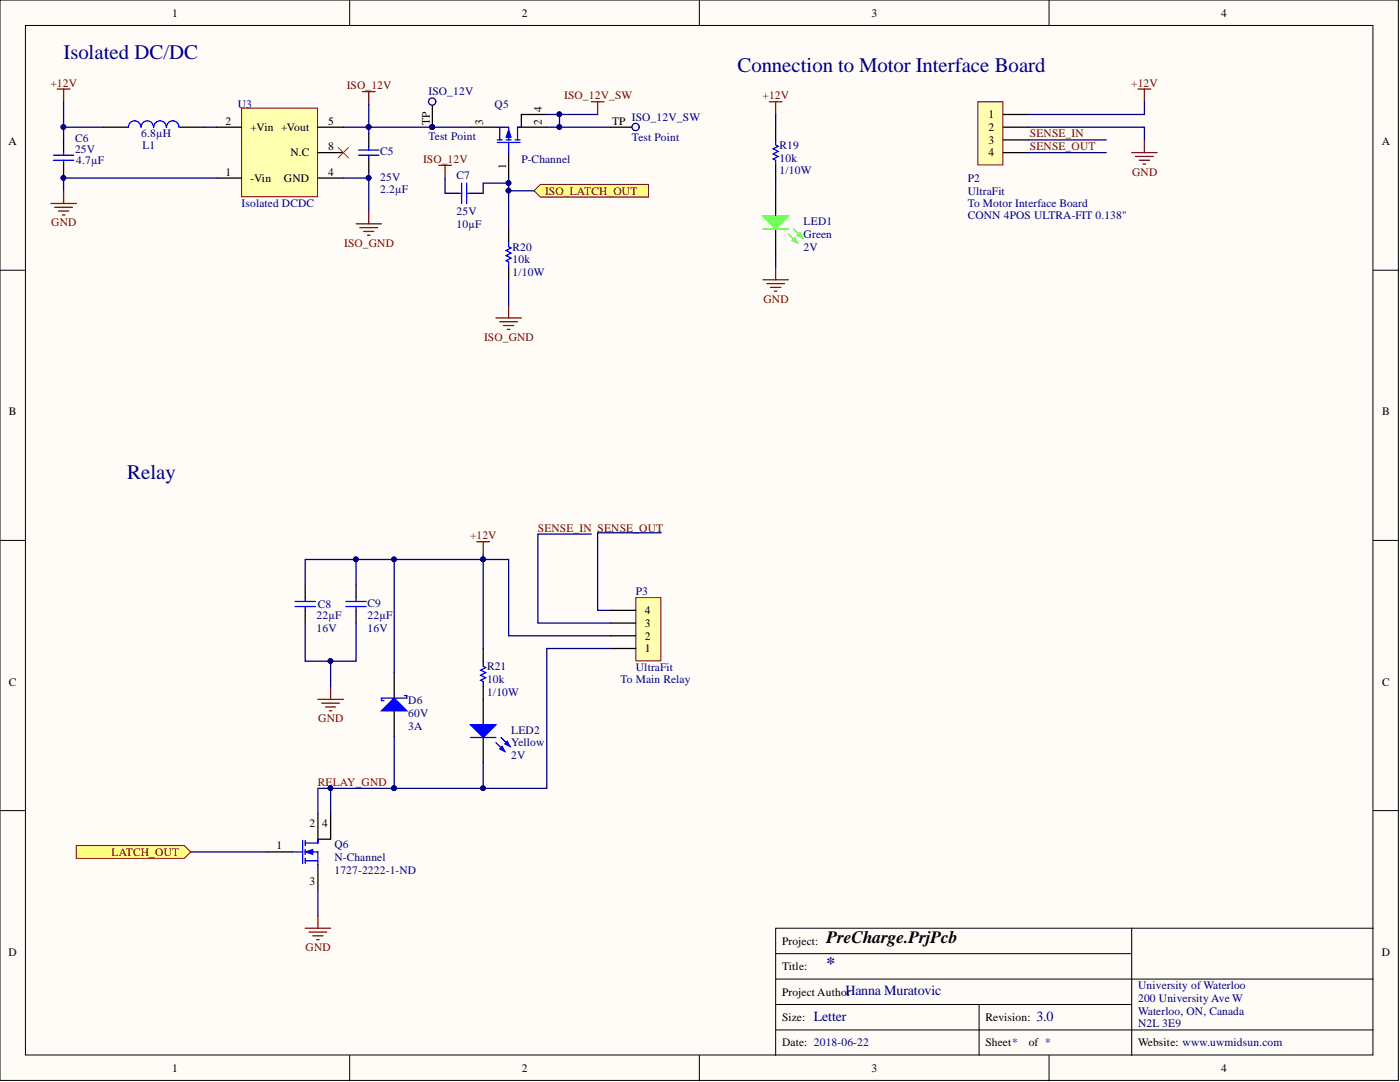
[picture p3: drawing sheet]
<svg xmlns="http://www.w3.org/2000/svg" width="279mm" height="216mm" viewBox="0 0 279 216" stroke-linecap="round" stroke-linejoin="round" font-family="sans-serif">
<defs><g id="words">
<g font-size="4.1" fill="#000080">
<text x="12.7" y="11.8">Isolated DC/DC</text>
<text x="147.2" y="14.3">Connection to Motor Interface Board</text>
<text x="25.4" y="95.5">Relay</text>
</g>
<text font-size="3.5" x="165" y="188.3">PreCharge.PrjPcb</text>
<text font-size="3.5" fill="#000080" x="165" y="193.3">*</text>
<g font-size="2.8" fill="#000080">
<text x="162.4" y="203.7">Letter</text>
<text x="168.8" y="198.6">Hanna Muratovic</text>
<text x="206.8" y="203.7">3.0</text>
</g>
<g font-size="2.3">
<text x="34.3" y="3.3">1</text>
<text x="104.1" y="3.3">2</text>
<text x="173.9" y="3.3">3</text>
<text x="243.7" y="3.3">4</text>
<text x="108.1" y="22.3" transform="rotate(-90 108.1 22.3)">4</text>
<text x="197.3" y="23.6">1</text>
<text x="1.7" y="29">A</text>
<text x="45" y="24.9">2</text>
<text x="50" y="26.1">+Vin +Vout</text>
<text x="65.5" y="24.9">5</text>
<text x="65.5" y="29.9">8</text>
<text x="85.8" y="25" transform="rotate(-90 85.8 25)">TP</text>
<text x="96.4" y="24.9" transform="rotate(-90 96.4 24.9)">3</text>
<text x="108.1" y="24.9" transform="rotate(-90 108.1 24.9)">2</text>
<text x="122.1" y="24.9">TP</text>
<text x="197.3" y="26.1">2</text>
<text x="197.3" y="28.7">3</text>
<text x="275.8" y="29">A</text>
<text x="45" y="35">1</text>
<text x="57.9" y="31.2">N.C</text>
<text x="65.5" y="35">4</text>
<text x="101" y="33.7" transform="rotate(-90 101 33.7)">1</text>
<text x="197.3" y="31.2">4</text>
<text x="50" y="36.3">-Vin</text>
<text x="56.7" y="36.3">GND</text>
<text x="1.8" y="82.9">B</text>
<text x="275.8" y="82.9">B</text>
<text x="128.7" y="125.1">3</text>
<text x="128.7" y="122.6">4</text>
<text x="128.7" y="130.2">1</text>
<text x="128.7" y="127.6">2</text>
<text x="1.8" y="136.8">C</text>
<text x="275.8" y="136.8">C</text>
<text x="61.8" y="164.9">2</text>
<text x="64.3" y="164.9">4</text>
<text x="55.2" y="169.5">1</text>
<text x="61.8" y="176.6">3</text>
<text x="1.7" y="190.7">D</text>
<text x="156.1" y="188.5">Project:</text>
<text x="275.8" y="190.7">D</text>
<text x="156.1" y="193.6">Title:</text>
<text x="156.1" y="203.7">Size:</text>
<text x="156.1" y="198.7">Project Author</text>
<text x="196.7" y="203.7">Revision:</text>
<text x="156.1" y="208.8">Date: 2018-06-22</text>
<text x="196.7" y="208.8">Sheet*</text>
<text x="205.3" y="208.8">of *</text>
<text x="227.1" y="208.8">Website: www.uwmidsun.com</text>
<text x="34.3" y="213.9">1</text>
<text x="104.1" y="213.9">2</text>
<text x="173.9" y="213.9">3</text>
<text x="243.7" y="213.9">4</text>
</g>
<g font-size="2.3" fill="#800000">
<text x="10.1" y="17.3">+12V</text>
<text x="69.2" y="17.8">ISO_12V</text>
<text x="225.8" y="17.3">+12V</text>
<text x="112.6" y="19.8">ISO_12V_SW</text>
<text x="152.2" y="19.8">+12V</text>
<text x="205.6" y="27.4">SENSE_IN</text>
<text x="205.6" y="29.9">SENSE_OUT</text>
<text x="84.4" y="32.5">ISO_12V</text>
<text x="225.9" y="35">GND</text>
<text x="108.8" y="38.8">ISO_LATCH_OUT</text>
<text x="10.2" y="45.2">GND</text>
<text x="68.7" y="49.2">ISO_GND</text>
<text x="152.3" y="60.4">GND</text>
<text x="96.6" y="68">ISO_GND</text>
<text x="93.8" y="107.6">+12V</text>
<text x="107.3" y="106.1">SENSE_IN SENSE_OUT</text>
<text x="63.5" y="144.1">GND</text>
<text x="63.4" y="156.8">RELAY_GND</text>
<text x="22.2" y="170.8">LATCH_OUT</text>
<text x="61" y="189.8">GND</text>
</g>
<g font-size="2.3" fill="#000080">
<text x="47.5" y="21.6">U3</text>
<text x="85.5" y="19">ISO_12V</text>
<text x="98.7" y="21.6">Q5</text>
<text x="15" y="28.4">C6</text>
<text x="28.2" y="27.4">6.8µH</text>
<text x="28.4" y="29.7">L1</text>
<text x="85.5" y="27.9">Test Point</text>
<text x="126.1" y="24.1">ISO_12V_SW</text>
<text x="126.1" y="28.2">Test Point</text>
<text x="155.6" y="29.7">R19</text>
<text x="15" y="30.5">25V</text>
<text x="15.2" y="32.7">4.7µF</text>
<text x="75.9" y="31">C5</text>
<text x="91.1" y="35.8">C7</text>
<text x="104" y="32.5">P-Channel</text>
<text x="155.6" y="32.2">10k</text>
<text x="155.6" y="34.8">1/10W</text>
<text x="48.2" y="41.4">Isolated DCDC</text>
<text x="75.9" y="36">25V</text>
<text x="75.9" y="38.6">2.2µF</text>
<text x="193.1" y="38.8">UltraFit</text>
<text x="193.1" y="36.3">P2</text>
<text x="193.1" y="41.4">To Motor Interface Board</text>
<text x="91.1" y="42.9">25V</text>
<text x="91.1" y="45.4">10µF</text>
<text x="160.4" y="47.5">Green</text>
<text x="160.4" y="44.9">LED1</text>
<text x="193.1" y="43.6">CONN 4POS ULTRA-FIT 0.138&quot;</text>
<text x="102.3" y="52.5">10k</text>
<text x="102.3" y="50">R20</text>
<text x="160.4" y="50">2V</text>
<text x="102.3" y="55.1">1/10W</text>
<text x="126.9" y="118.7">P3</text>
<text x="63.2" y="123.6">22µF</text>
<text x="63.4" y="121.3">C8</text>
<text x="73.3" y="123.6">22µF</text>
<text x="73.3" y="121">C9</text>
<text x="63.2" y="126.1">16V</text>
<text x="73.3" y="126.1">16V</text>
<text x="97.2" y="136.3">10k</text>
<text x="97.2" y="133.7">R21</text>
<text x="123.8" y="136.3">To Main Relay</text>
<text x="126.9" y="134">UltraFit</text>
<text x="81.5" y="143.1">60V</text>
<text x="81.5" y="140.6">D6</text>
<text x="97.2" y="138.8">1/10W</text>
<text x="81.5" y="145.6">3A</text>
<text x="102" y="148.9">Yellow</text>
<text x="102" y="146.4">LED2</text>
<text x="102" y="151.5">2V</text>
<text x="66.7" y="169.2">Q6</text>
<text x="66.7" y="171.8">N-Channel</text>
<text x="66.7" y="174.3">1727-2222-1-ND</text>
<text x="227.1" y="197.4">University of Waterloo</text>
<text x="227.1" y="199.9">200 University Ave W</text>
<text x="227.1" y="202.5">Waterloo, ON, Canada</text>
<text x="227.1" y="205">N2L 3E9</text>
</g>
</g></defs>
<g fill="#fffcf8" stroke="#000" stroke-width=".2">
<path d="M0 0h279.1v215.6h-279.1z"/>
<path d="M5.1 5.1h268.9v205.4h-268.9z"/>
</g>
<g fill="none" stroke="#000" stroke-width=".2">
<path d="M69.8 0v5.1M139.6 0v5.1M209.4 0v5.1M0 53.9h5.1M274.1 53.9h5M0 107.8h5.1M274.1 107.8h5M0 161.7h5.1M274.1 161.7h5M154.8 195.4h119.3M154.8 190.3h71.1M225.9 185.2h-71.1v25.4"/>
<path d="M225.9 185.2v25.4M225.9 185.2h48.2M69.8 210.6v5.1M139.6 210.6v5.1M154.8 200.4h71.1M154.8 205.5h119.3M195.4 200.4v10.2M209.4 210.6v5.1"/>
</g>
<path d="M227.1 17.8h2.6M228.4 17.8v2.5M225.9 30.5h5M226.6 31.2h3.6M227.4 32h2M228.1 32.7h.5M228.4 27.9v2.6" fill="none" stroke="#800000" stroke-width=".25"/>
<path d="M195.2 20.3h4.9v12.6h-4.9z" fill="#ffffb0" stroke="#800000" stroke-width=".2"/>
<path d="M200.2 22.8h5.1M200.2 25.4h5.1M200.2 27.9h5.1M200.2 30.5h5.1" fill="none" stroke="#000" stroke-width=".25"/>
<path d="M11.4 17.8h2.6M12.7 17.8v2.5" fill="none" stroke="#800000" stroke-width=".25"/>
<path d="M48.2 21.6h15.2v17.7h-15.2z" fill="#ffffb0" stroke="#800000" stroke-width=".2"/>
<g fill="none" stroke="#000" stroke-width=".25">
<path d="M12.7 27.7v2.5M12.7 32.7v2.6M20.6 25.4h5M35.8 25.4h5.1M43.1 35.5h5.1M43.1 25.4h5.1M63.4 35.5h5.1M63.4 25.4h5.1M63.4 30.5h5.1M73.6 26.6v2.6M73.6 31.7v2.6M53.3 170h5.1"/>
<path d="M63.4 162.4v5.1M63.4 172.5v5.1"/>
</g>
<g fill="none" stroke="#00f" stroke-width=".25">
<path d="M10.7 31h4M10.7 32h4M12.7 30.2v.8M12.7 32v.7M28.1 25.4a1.23 1.23 0 0 0-1.2-1.3 1.23 1.23 0 0 0-1.3 1.3M30.6 25.4a1.23 1.23 0 0 0-1.2-1.3 1.23 1.23 0 0 0-1.2 1.3M33.2 25.4a1.23 1.23 0 0 0-1.3-1.3 1.23 1.23 0 0 0-1.2 1.3M35.7 25.4a1.23 1.23 0 0 0-1.2-1.3 1.23 1.23 0 0 0-1.3 1.3M71.6 31h4M71.6 29.9h4M73.6 29.2v.7M73.6 31v.7"/>
<path d="M58.4 170h2M60.4 167.7v4.6M60.9 168.2h2.5M60.9 170h2.5v2.5M60.9 171.8h2.5M60.9 167.7v1M60.9 169.5v1M60.9 171.3v1"/>
</g>
<g fill="none" stroke="#800000" stroke-width=".25">
<path d="M72.3 18.3h2.6M73.6 18.3v2.5M12.7 38.1v2.5M10.2 40.6h5M10.9 41.4h3.6M11.7 42.1h2M12.4 42.9h.5M71.1 44.7h5M71.8 45.4h3.6M72.6 46.2h2M73.3 46.9h.5M73.6 42.1v2.6"/>
<path d="M95.2 108.1h2.5M96.4 108.1v2.5M60.9 185.2h5.1M61.7 186h3.5M62.4 186.7h2.1M63.2 187.5h.5M63.4 182.7v2.5"/>
</g>
<path d="M67.5 29.4l2 2.1M69.5 29.4l-2 2.1" fill="none" stroke="#f00" stroke-width=".2"/>
<path d="M60.9 170l1.5-.5v1z" fill="#00f"/>
<path d="M60.9 170l1.5-.5v1z" fill="none" stroke="#00f" stroke-width=".2"/>
<path d="M63.4 167.5v.7" fill="none" stroke="#00f" stroke-width=".25"/>
<path d="M66 162.4v5.1h-2.6" fill="none" stroke="#000" stroke-width=".25"/>
<path d="M15.2 168.7h21.6l1.3 1.3-1.3 1.3h-21.6z" fill-rule="evenodd" fill="#ffff80" stroke="#800000" stroke-width=".2"/>
<path d="M93.9 25.4h5.1M101.5 30.5v5M104 25.4h5.1" fill="none" stroke="#000" stroke-width=".25"/>
<path d="M99 25.4h2.5v2.5M99.2 28.4h4.6M99.2 27.9h1M99.7 25.4v2.5M101 27.9h1M101.5 28.4v2.1M102.8 27.9h1M103.3 25.4v2.5" fill="none" stroke="#00f" stroke-width=".25"/>
<path d="M101.5 25.9l.5 1.5h-1z" fill="#00f"/>
<path d="M101.5 25.9l.5 1.5h-1z" fill="none" stroke="#00f" stroke-width=".2"/>
<path d="M103.3 25.4h.7" fill="none" stroke="#00f" stroke-width=".25"/>
<path d="M109.1 22.8h-5.1v2.6" fill="none" stroke="#000" stroke-width=".25"/>
<path d="M118 20.3h2.5M119.3 20.3v2.5" fill="none" stroke="#800000" stroke-width=".25"/>
<path d="M106.6 38.1l1.3-1.3h21.5v2.5h-21.5z" fill-rule="evenodd" fill="#ffff80" stroke="#800000" stroke-width=".2"/>
<path d="M121.8 25.4h5.1" fill="none" stroke="#000" stroke-width=".25"/>
<circle cx="126.8" cy="25.3" r=".72" fill="#fffcf8" stroke="#000080" stroke-width=".25"/>
<path d="M86.3 20.3v5.1" fill="none" stroke="#000" stroke-width=".25"/>
<circle cx="86.2" cy="25.3" r=".47" fill="#000080" stroke="#000080" stroke-width=".2"/>
<circle cx="86.2" cy="20.3" r=".72" fill="#fffcf8" stroke="#000080" stroke-width=".25"/>
<circle cx="86.2" cy="25.3" r=".47" fill="#000080" stroke="#000080" stroke-width=".2"/>
<path d="M154.8 27.9v1l.5 .3-1 .5 1 .5-1 .5 1 .5-1 .5 .5 .3v1M60.9 119.3v.7M71.1 119.3v.7M58.9 121h4M58.9 120h4M60.9 121v.8M69 121h4.1M69 120h4.1M71.1 121v.8" fill="none" stroke="#00f" stroke-width=".25"/>
<path d="M154.8 25.4v2.5M154.8 33v2.5M154.8 38.1v5M154.8 45.7v5.1M60.9 116.7v2.6M71.1 116.7v2.6M60.9 121.8v2.5M71.1 121.8v2.5" fill="none" stroke="#000" stroke-width=".25"/>
<path d="M152.3 55.8h5M153 56.6h3.6M153.8 57.3h2M154.5 58.1h.6M154.8 53.3v2.5M63.4 139.5h5.1M66 137v2.5M64.2 140.3h3.6M65 141.1h2M65.7 141.8h.5" fill="none" stroke="#800000" stroke-width=".25"/>
<path d="M152.3 43.1h5l-2.5 2.6z" fill="#0f0"/>
<path d="M152.3 43.1h5l-2.5 2.6zM157.3 46.7l1.8 1.8M158.4 45.7l1.7 1.8" fill="none" stroke="#0f0" stroke-width=".25"/>
<path d="M158.1 48l.5-.5 .5 1z" fill="#0f0"/>
<path d="M158.1 48l.5-.5 .5 1z" fill="none" stroke="#0f0" stroke-width=".25"/>
<path d="M159.1 46.9l.5-.5 .5 1.1z" fill="#0f0"/>
<path d="M152.3 45.7h5M159.1 46.9l.5-.5 .5 1.1z" fill="none" stroke="#0f0" stroke-width=".25"/>
<path d="M87.6 33h2.5M88.8 33v2.5M153.5 20.3h2.6M154.8 20.3v2.5M99 63.4h5M99.7 64.2h3.6M100.5 65h2M101.3 65.7h.5M101.5 60.9v2.5" fill="none" stroke="#800000" stroke-width=".25"/>
<path d="M91.4 38.6h.7M92.1 36.5v4.1M93.1 36.5v4.1M93.1 38.6h.8M101.5 48.2v1l.5 .3-1 .5 1 .5-1 .5 1 .5-1 .5 .5 .3v1" fill="none" stroke="#00f" stroke-width=".25"/>
<path d="M88.8 38.6h2.6M93.9 38.6h2.5M101.5 45.7v2.5M101.5 53.3v2.5M96.4 139.5v5.1M96.4 147.2v5" fill="none" stroke="#000" stroke-width=".25"/>
<path d="M93.9 144.6h5.1l-2.6 2.6z" fill="#00f"/>
<path d="M93.9 144.6h5.1l-2.6 2.6zM99 148.2l1.7 1.8M100 147.2l1.8 1.7" fill="none" stroke="#00f" stroke-width=".25"/>
<path d="M99.7 149.4l.5-.5 .5 1.1z" fill="#00f"/>
<path d="M99.7 149.4l.5-.5 .5 1.1z" fill="none" stroke="#00f" stroke-width=".25"/>
<path d="M100.7 148.4l.6-.5 .5 1z" fill="#00f"/>
<path d="M96.4 131.9v1.1l.5 .2-1 .5 1 .5-1 .5 1 .5-1 .5 .5 .3v1M93.9 147.2h5.1M100.7 148.4l.6-.5 .5 1z" fill="none" stroke="#00f" stroke-width=".25"/>
<path d="M96.4 129.4v2.5M96.4 137v2.5" fill="none" stroke="#000" stroke-width=".25"/>
<path d="M126.9 119.3h5v12.6h-5z" fill="#ffffb0" stroke="#800000" stroke-width=".2"/>
<path d="M78.7 134.2v5.1M121.8 129.4h5.1M121.8 126.9h5.1M121.8 124.3h5.1M121.8 121.8h5.1M78.7 141.8v5.1" fill="none" stroke="#000" stroke-width=".25"/>
<path d="M76.1 141.8l2.6-2.5 2.5 2.5z" fill="#00f"/>
<path d="M80.7 138.8h.5v.5h-5.1v.5h.5M76.1 141.8l2.6-2.5 2.5 2.5z" fill="none" stroke="#00f" stroke-width=".25"/>
<g fill="none" stroke="#000080" stroke-width=".25">
<path d="M12.7 20.3v7.4M12.7 35.3v.2h30.4M12.7 25.4h7.9M12.7 35.5v2.6M40.9 25.4h2.2M68.5 25.4h5.1v1.2M68.5 35.5h5.1M73.6 20.8v4.6h20.3M73.6 34.3v7.8M88.8 35.5v3.1M101.5 36.5h-5.1v2.1M101.5 35.5v2.6"/>
<path d="M106.6 38.1h-5.1v7.6M109.1 22.8h10.2M111.7 22.8v2.6h-2.6M111.7 25.4h10.1M154.8 22.8v2.6M154.8 35.5v2.6M205.3 25.4h23.1v2.5M205.3 27.9h15.5M205.3 30.5h15.5M228.4 20.3v2.5h-23.1M101.5 55.8v5.1M154.8 50.8v2.5"/>
<path d="M71.1 111.6v5.1M78.7 111.6v22.6M96.4 110.6v1h-35.5v5.1M118 106.6h-10.7v17.7h14.5M132 106.3h-12.7v15.5h2.5M60.9 124.3v7.6h10.2v-7.6M66 131.9v5.1M121.8 129.4h-12.7v27.9h-30.4M121.8 126.9h-20.3v-15.3h-5.1v17.8M66 157.3h-2.6v5.1M78.7 157.3h-12.7v5.1M78.7 146.9v10.4"/>
<path d="M96.4 152.2v5.1M38.1 170h15.2M63.4 177.6v5.1"/>
</g>
<g fill="#000080" stroke="#000080" stroke-width=".2">
<circle cx="12.7" cy="25.3" r=".47"/>
<circle cx="12.7" cy="35.5" r=".47"/>
<circle cx="65.9" cy="157.3" r=".47"/>
<circle cx="78.6" cy="157.3" r=".47"/>
<circle cx="111.6" cy="22.8" r=".47"/>
<circle cx="111.6" cy="25.3" r=".47"/>
<circle cx="71" cy="111.6" r=".47"/>
<circle cx="65.9" cy="131.9" r=".47"/>
<circle cx="96.4" cy="111.6" r=".47"/>
<circle cx="78.6" cy="111.6" r=".47"/>
<circle cx="101.5" cy="36.5" r=".47"/>
<circle cx="96.4" cy="157.3" r=".47"/>
<circle cx="73.6" cy="35.5" r=".47"/>
<circle cx="73.6" cy="25.3" r=".47"/>
<circle cx="86.2" cy="25.3" r=".47"/>
<circle cx="101.5" cy="38" r=".47"/>
</g>
<use href="#words"/>
</svg>
